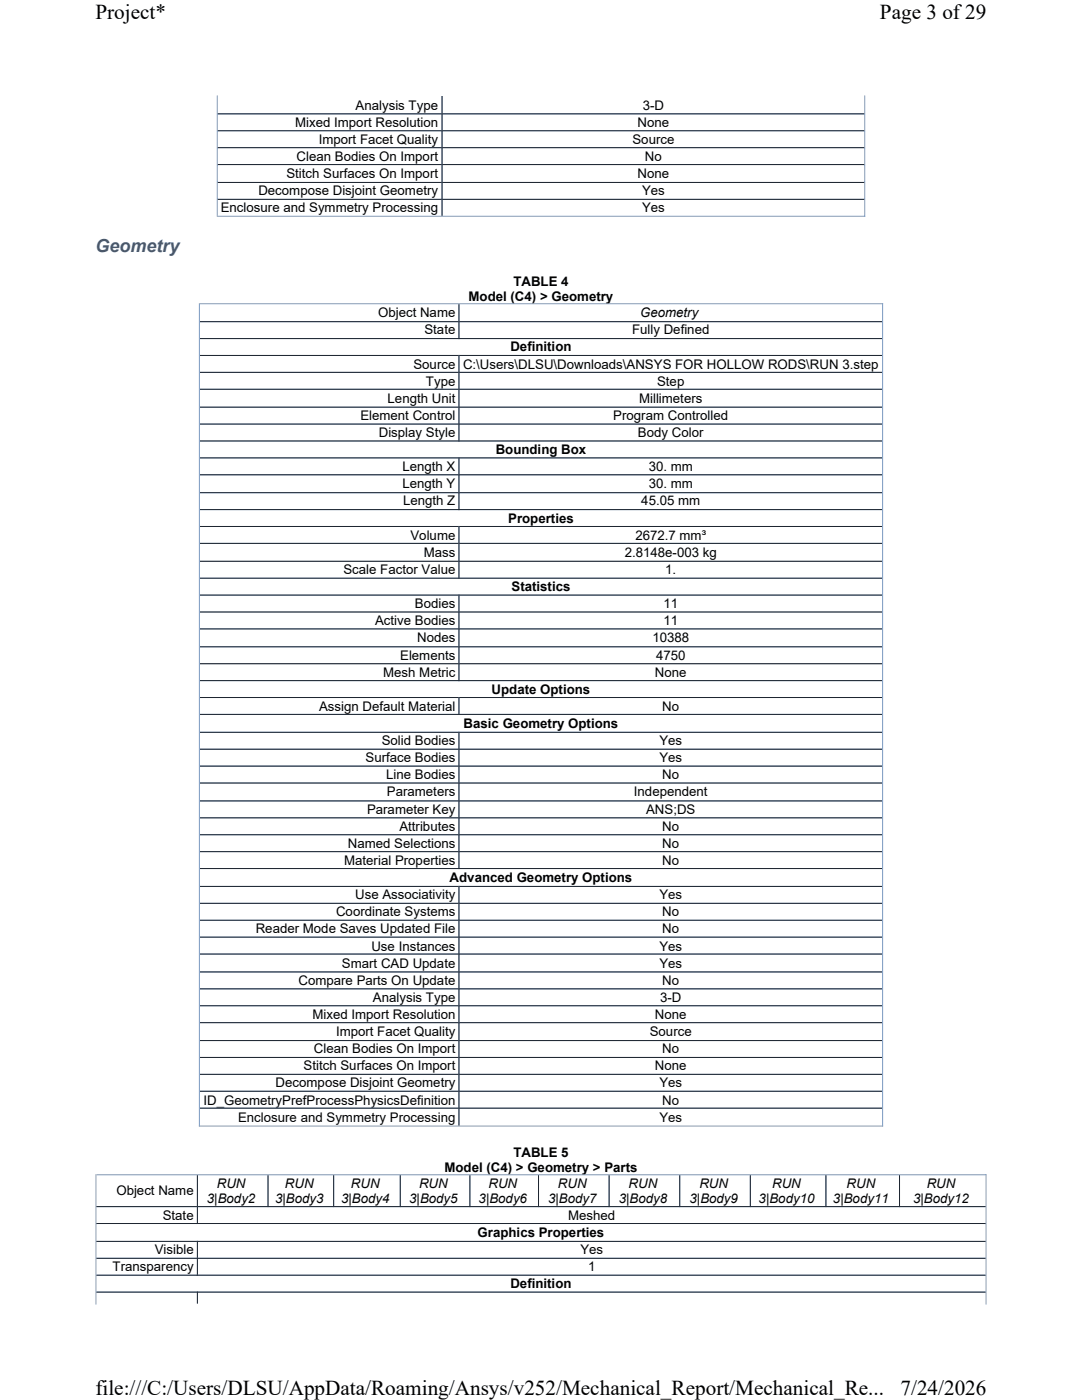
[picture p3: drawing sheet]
<svg xmlns="http://www.w3.org/2000/svg" width="216mm" height="279mm" viewBox="0 0 216 279" stroke-linecap="round" stroke-linejoin="round" font-family="sans-serif">
<defs><g id="words">
<g font-size="4.2">
<text x="19" y="3.8">Project*</text>
<text x="175.6" y="3.8">Page 3 of29</text>
<text x="19" y="278.5">file:///C:/Users/DLSU/AppData/Roaming/Ansys/v252/Mechanical_Report/Mechanical_Re...</text>
<text x="179.7" y="278.5">7/24/2026</text>
</g>
<text font-size="3.6" fill="#3b577d" x="19" y="50.2">Geometry</text>
<g font-size="2.6">
<text x="71" y="21.9">Analysis Type</text>
<text x="128.3" y="21.9">3-D</text>
<text x="58.9" y="25.3">Mixed Import Resolution</text>
<text x="63.6" y="28.7">Import Facet Quality</text>
<text x="126.2" y="28.7">Source</text>
<text x="127.2" y="25.3">None</text>
<text x="57.1" y="35.5">Stitch Surfaces On Import</text>
<text x="59.2" y="32.1">Clean Bodies On Import</text>
<text x="127.2" y="35.5">None</text>
<text x="128.7" y="32.1">No</text>
<text x="51.6" y="39">Decompose Disjoint Geometry</text>
<text x="128.1" y="39">Yes</text>
<text x="44.1" y="42.4">Enclosure and Symmetry Processing</text>
<text x="128.1" y="42.4">Yes</text>
<text x="102.4" y="57.1">TABLE 4</text>
<text x="75.4" y="63.3">Object Name</text>
<text x="93.5" y="60">Model (C4) &gt; Geometry</text>
<text x="127.7" y="63.3">Geometry</text>
<text x="84.7" y="66.7">State</text>
<text x="101.8" y="70.1">Definition</text>
<text x="126.1" y="66.7">Fully Defined</text>
<text x="82.5" y="73.6">Source</text>
<text x="85" y="77">Type</text>
<text x="92.4" y="73.6">C:\Users\DLSU\Downloads\ANSYS FOR HOLLOW RODS\RUN 3.step</text>
<text x="131.1" y="77">Step</text>
<text x="71.9" y="83.8">Element Control</text>
<text x="77.3" y="80.4">Length Unit</text>
<text x="122.4" y="83.8">Program Controlled</text>
<text x="127.5" y="80.4">Millimeters</text>
<text x="75.6" y="87.2">Display Style</text>
<text x="127.3" y="87.2">Body Color</text>
<text x="80.3" y="94">Length X</text>
<text x="98.9" y="90.6">Bounding Box</text>
<text x="129.4" y="94">30. mm</text>
<text x="80.3" y="97.5">Length Y</text>
<text x="80.4" y="100.9">Length Z</text>
<text x="128" y="100.9">45.05 mm</text>
<text x="129.4" y="97.5">30. mm</text>
<text x="81.9" y="107.7">Volume</text>
<text x="101.4" y="104.3">Properties</text>
<text x="126.8" y="107.7">2672.7 mm³</text>
<text x="84.6" y="111.1">Mass</text>
<text x="124.7" y="111.1">2.8148e-003 kg</text>
<text x="68.5" y="114.5">Scale Factor Value</text>
<text x="102.1" y="118">Statistics</text>
<text x="132.7" y="114.5">1.</text>
<text x="74.8" y="124.8">Active Bodies</text>
<text x="82.8" y="121.4">Bodies</text>
<text x="132.4" y="121.4">11</text>
<text x="132.4" y="124.8">11</text>
<text x="79.8" y="131.6">Elements</text>
<text x="83.2" y="128.2">Nodes</text>
<text x="130.2" y="128.2">10388</text>
<text x="130.9" y="131.6">4750</text>
<text x="76.5" y="135">Mesh Metric</text>
<text x="130.7" y="135">None</text>
<text x="63.7" y="141.9">Assign Default Material</text>
<text x="98.1" y="138.5">Update Options</text>
<text x="132.2" y="141.9">No</text>
<text x="76.2" y="148.7">Solid Bodies</text>
<text x="92.5" y="145.3">Basic Geometry Options</text>
<text x="131.6" y="148.7">Yes</text>
<text x="72.9" y="152.1">Surface Bodies</text>
<text x="77.1" y="155.5">Line Bodies</text>
<text x="131.6" y="152.1">Yes</text>
<text x="132.2" y="155.5">No</text>
<text x="77.2" y="159">Parameters</text>
<text x="126.5" y="159">Independent</text>
<text x="73.2" y="162.4">Parameter Key</text>
<text x="79.7" y="165.8">Attributes</text>
<text x="128.9" y="162.4">ANS;DS</text>
<text x="132.2" y="165.8">No</text>
<text x="68.7" y="172.6">Material Properties</text>
<text x="69.4" y="169.2">Named Selections</text>
<text x="132.2" y="169.2">No</text>
<text x="132.2" y="172.6">No</text>
<text x="70.9" y="179.5">Use Associativity</text>
<text x="89.7" y="176">Advanced Geometry Options</text>
<text x="131.6" y="179.5">Yes</text>
<text x="67.1" y="182.9">Coordinate Systems</text>
<text x="132.2" y="182.9">No</text>
<text x="51" y="186.3">Reader Mode Saves Updated File</text>
<text x="74.1" y="189.7">Use Instances</text>
<text x="131.6" y="189.7">Yes</text>
<text x="132.2" y="186.3">No</text>
<text x="59.6" y="196.5">Compare Parts On Update</text>
<text x="68.2" y="193.1">Smart CAD Update</text>
<text x="131.6" y="193.1">Yes</text>
<text x="132.2" y="196.5">No</text>
<text x="62.4" y="203.4">Mixed Import Resolution</text>
<text x="74.4" y="199.9">Analysis Type</text>
<text x="130.7" y="203.4">None</text>
<text x="131.7" y="199.9">3-D</text>
<text x="67.1" y="206.8">Import Facet Quality</text>
<text x="129.7" y="206.8">Source</text>
<text x="60.6" y="213.6">Stitch Surfaces On Import</text>
<text x="62.6" y="210.2">Clean Bodies On Import</text>
<text x="130.7" y="213.6">None</text>
<text x="132.2" y="210.2">No</text>
<text x="40.6" y="220.4">ID_GeometryPrefProcessPhysicsDefinition</text>
<text x="55" y="217">Decompose Disjoint Geometry</text>
<text x="131.6" y="217">Yes</text>
<text x="132.2" y="220.4">No</text>
<text x="47.5" y="223.9">Enclosure and Symmetry Processing</text>
<text x="131.6" y="223.9">Yes</text>
<text x="88.7" y="233.8">Model (C4) &gt; Geometry &gt; Parts</text>
<text x="102.4" y="230.8">TABLE 5</text>
<text x="23.2" y="238.6">Object Name</text>
<text x="43.3" y="237.1">RUN</text>
<text x="56.9" y="237.1">RUN</text>
<text x="70" y="237.1">RUN</text>
<text x="83.6" y="237.1">RUN</text>
<text x="97.5" y="237.1">RUN</text>
<text x="111.3" y="237.1">RUN</text>
<text x="125.4" y="237.1">RUN</text>
<text x="139.6" y="237.1">RUN</text>
<text x="154.1" y="237.1">RUN</text>
<text x="168.9" y="237.1">RUN</text>
<text x="184.9" y="237.1">RUN</text>
<text x="32.5" y="243.5">State</text>
<text x="41.3" y="240">3|Body2</text>
<text x="54.9" y="240">3|Body3</text>
<text x="68.1" y="240">3|Body4</text>
<text x="81.7" y="240">3|Body5</text>
<text x="95.5" y="240">3|Body6</text>
<text x="109.4" y="240">3|Body7</text>
<text x="113.4" y="243.5">Meshed</text>
<text x="123.5" y="240">3|Body8</text>
<text x="137.6" y="240">3|Body9</text>
<text x="151.4" y="240">3|Body10</text>
<text x="166.2" y="240">3|Body11</text>
<text x="182.2" y="240">3|Body12</text>
<text x="30.9" y="250.3">Visible</text>
<text x="95.3" y="246.9">Graphics Properties</text>
<text x="115.8" y="250.3">Yes</text>
<text x="22.5" y="253.7">Transparency</text>
<text x="101.8" y="257.1">Definition</text>
<text x="117.3" y="253.7">1</text>
</g>
</g></defs>
<g fill="none" stroke="#7a99c0" stroke-width=".2">
<path d="M43.4 19.1v24M88.2 19.3v23.8M172.5 19.1v24.2M43.5 22.7h128.9M43.5 26.1h128.9M43.5 29.5h128.9M43.5 32.8h128.9M43.5 36.4h128.9M43.5 39.8h128.9M43.3 43.2h129.3M39.8 60.5v164.3M39.9 60.6h136.3"/>
<path d="M39.9 64.2h136.1M39.9 67.6h136.1M39.9 74.3h136.1M39.9 77.7h136.1M39.9 70.9h136.1M91.6 60.8v6.9M91.6 70.8v17.3M176.1 60.5v164.3M39.9 81.3h136.1M39.9 84.6h136.1M39.9 88h136.1M39.9 94.8h136.1"/>
<path d="M39.9 98.3h136.1M39.9 91.4h136.1M91.6 91.3v10.5M39.9 101.7h136.1M39.9 108.4h136.1M39.9 112h136.1M39.9 115.4h136.1M39.9 105.1h136.1M39.9 118.8h136.1M91.6 105v10.5M91.6 118.7v17.2M39.9 122.1h136.1"/>
<path d="M39.9 125.5h136.1M39.9 129.1h136.1M39.9 132.5h136.1M39.9 135.8h136.1M39.9 139.2h136.1M91.6 139.1v3.6M39.9 142.6h136.1M39.9 149.5h136.1M39.9 152.9h136.1M39.9 156.3h136.1M39.9 159.8h136.1M39.9 146.1h136.1"/>
<path d="M91.6 146.1v27.3M39.9 163.2h136.1M39.9 166.6h136.1M39.9 170h136.1M39.9 173.3h136.1M39.9 176.9h136.1M91.6 176.8v47.8M39.9 180.3h136.1M39.9 183.7h136.1M39.9 187h136.1M39.9 190.4h136.1M39.9 194h136.1"/>
<path d="M39.9 197.3h136.1M39.9 200.7h136.1M39.9 204.1h136.1M39.9 207.7h136.1M39.9 211h136.1M39.9 214.4h136.1M39.9 217.8h136.1M19.1 234.4v26M19.2 234.5h177.6M39.4 234.6v9.7M39.7 224.7h136.5M39.9 221.2h136.1"/>
<path d="M53.5 234.6v6.3M66.6 234.6v6.3M79.9 234.6v6.3M93.8 234.6v6.3M107.5 234.6v6.3M121.5 234.6v6.3M135.6 234.6v6.3M149.7 234.6v6.3M164.8 234.6v6.3M179.5 234.6v6.3M196.8 234.4v26M19.3 247.7h177.3"/>
<path d="M19.3 257.9h177.3M19.3 240.8h177.3M19.3 244.2h177.3M19.3 251.1h177.3M19.3 254.5h177.3M39.4 247.7v6.9M39.4 257.8v2.3"/>
</g>
<g fill="none" stroke="#1e2630" stroke-width=".2">
<path d="M88.2 19.3v23.8M43.5 22.7h128.9M43.5 26.1h128.9M43.5 29.5h128.9M43.5 32.8h128.9M43.5 36.4h128.9M43.5 39.8h128.9M39.9 64.2h136.1M39.9 70.9h136.1M39.9 74.3h136.1M39.9 77.7h136.1M39.9 67.6h136.1"/>
<path d="M91.6 60.8v6.9M91.6 70.8v17.3M39.9 81.3h136.1M39.9 84.6h136.1M39.9 91.4h136.1M39.9 94.8h136.1M39.9 98.3h136.1M39.9 88h136.1M91.6 91.3v10.5M39.9 105.1h136.1M39.9 108.4h136.1M39.9 112h136.1"/>
<path d="M39.9 118.8h136.1M39.9 101.7h136.1M39.9 115.4h136.1M91.6 105v10.5M91.6 118.7v17.2M39.9 122.1h136.1M39.9 125.5h136.1M39.9 129.1h136.1M39.9 132.5h136.1M39.9 139.2h136.1M39.9 135.8h136.1M91.6 139.1v3.6"/>
<path d="M39.9 146.1h136.1M39.9 149.5h136.1M39.9 152.9h136.1M39.9 156.3h136.1M39.9 159.8h136.1M39.9 142.6h136.1M91.6 146.1v27.3M39.9 163.2h136.1M39.9 166.6h136.1M39.9 170h136.1M39.9 176.9h136.1M39.9 173.3h136.1"/>
<path d="M91.6 176.8v47.8M39.9 180.3h136.1M39.9 183.7h136.1M39.9 187h136.1M39.9 190.4h136.1M39.9 194h136.1M39.9 197.3h136.1M39.9 200.7h136.1M39.9 204.1h136.1M39.9 207.7h136.1M39.9 211h136.1M39.9 214.4h136.1"/>
<path d="M39.9 217.8h136.1M39.4 234.6v9.7M39.9 221.2h136.1M53.5 234.6v6.1M66.6 234.6v6.1M79.9 234.6v6.1M93.8 234.6v6.1M107.5 234.6v6.1M121.5 234.6v6.1M135.6 234.6v6.1M149.7 234.6v6.1M164.8 234.6v6.1"/>
<path d="M179.5 234.6v6.1M19.3 244.2h177.3M19.3 254.5h177.3M19.3 240.8h177.3M19.3 247.7h177.3M19.3 251.1h177.3M19.3 257.9h177.3M39.4 247.7v6.9M39.4 257.8v2.3"/>
</g>
<g fill="#fff">
<path d="M19 0h177.8v4.7h-177.8z" fill-rule="evenodd"/>
<path d="M19 274.7h177.8v4.7h-177.8z" fill-rule="evenodd"/>
</g>
<use href="#words"/>
</svg>
